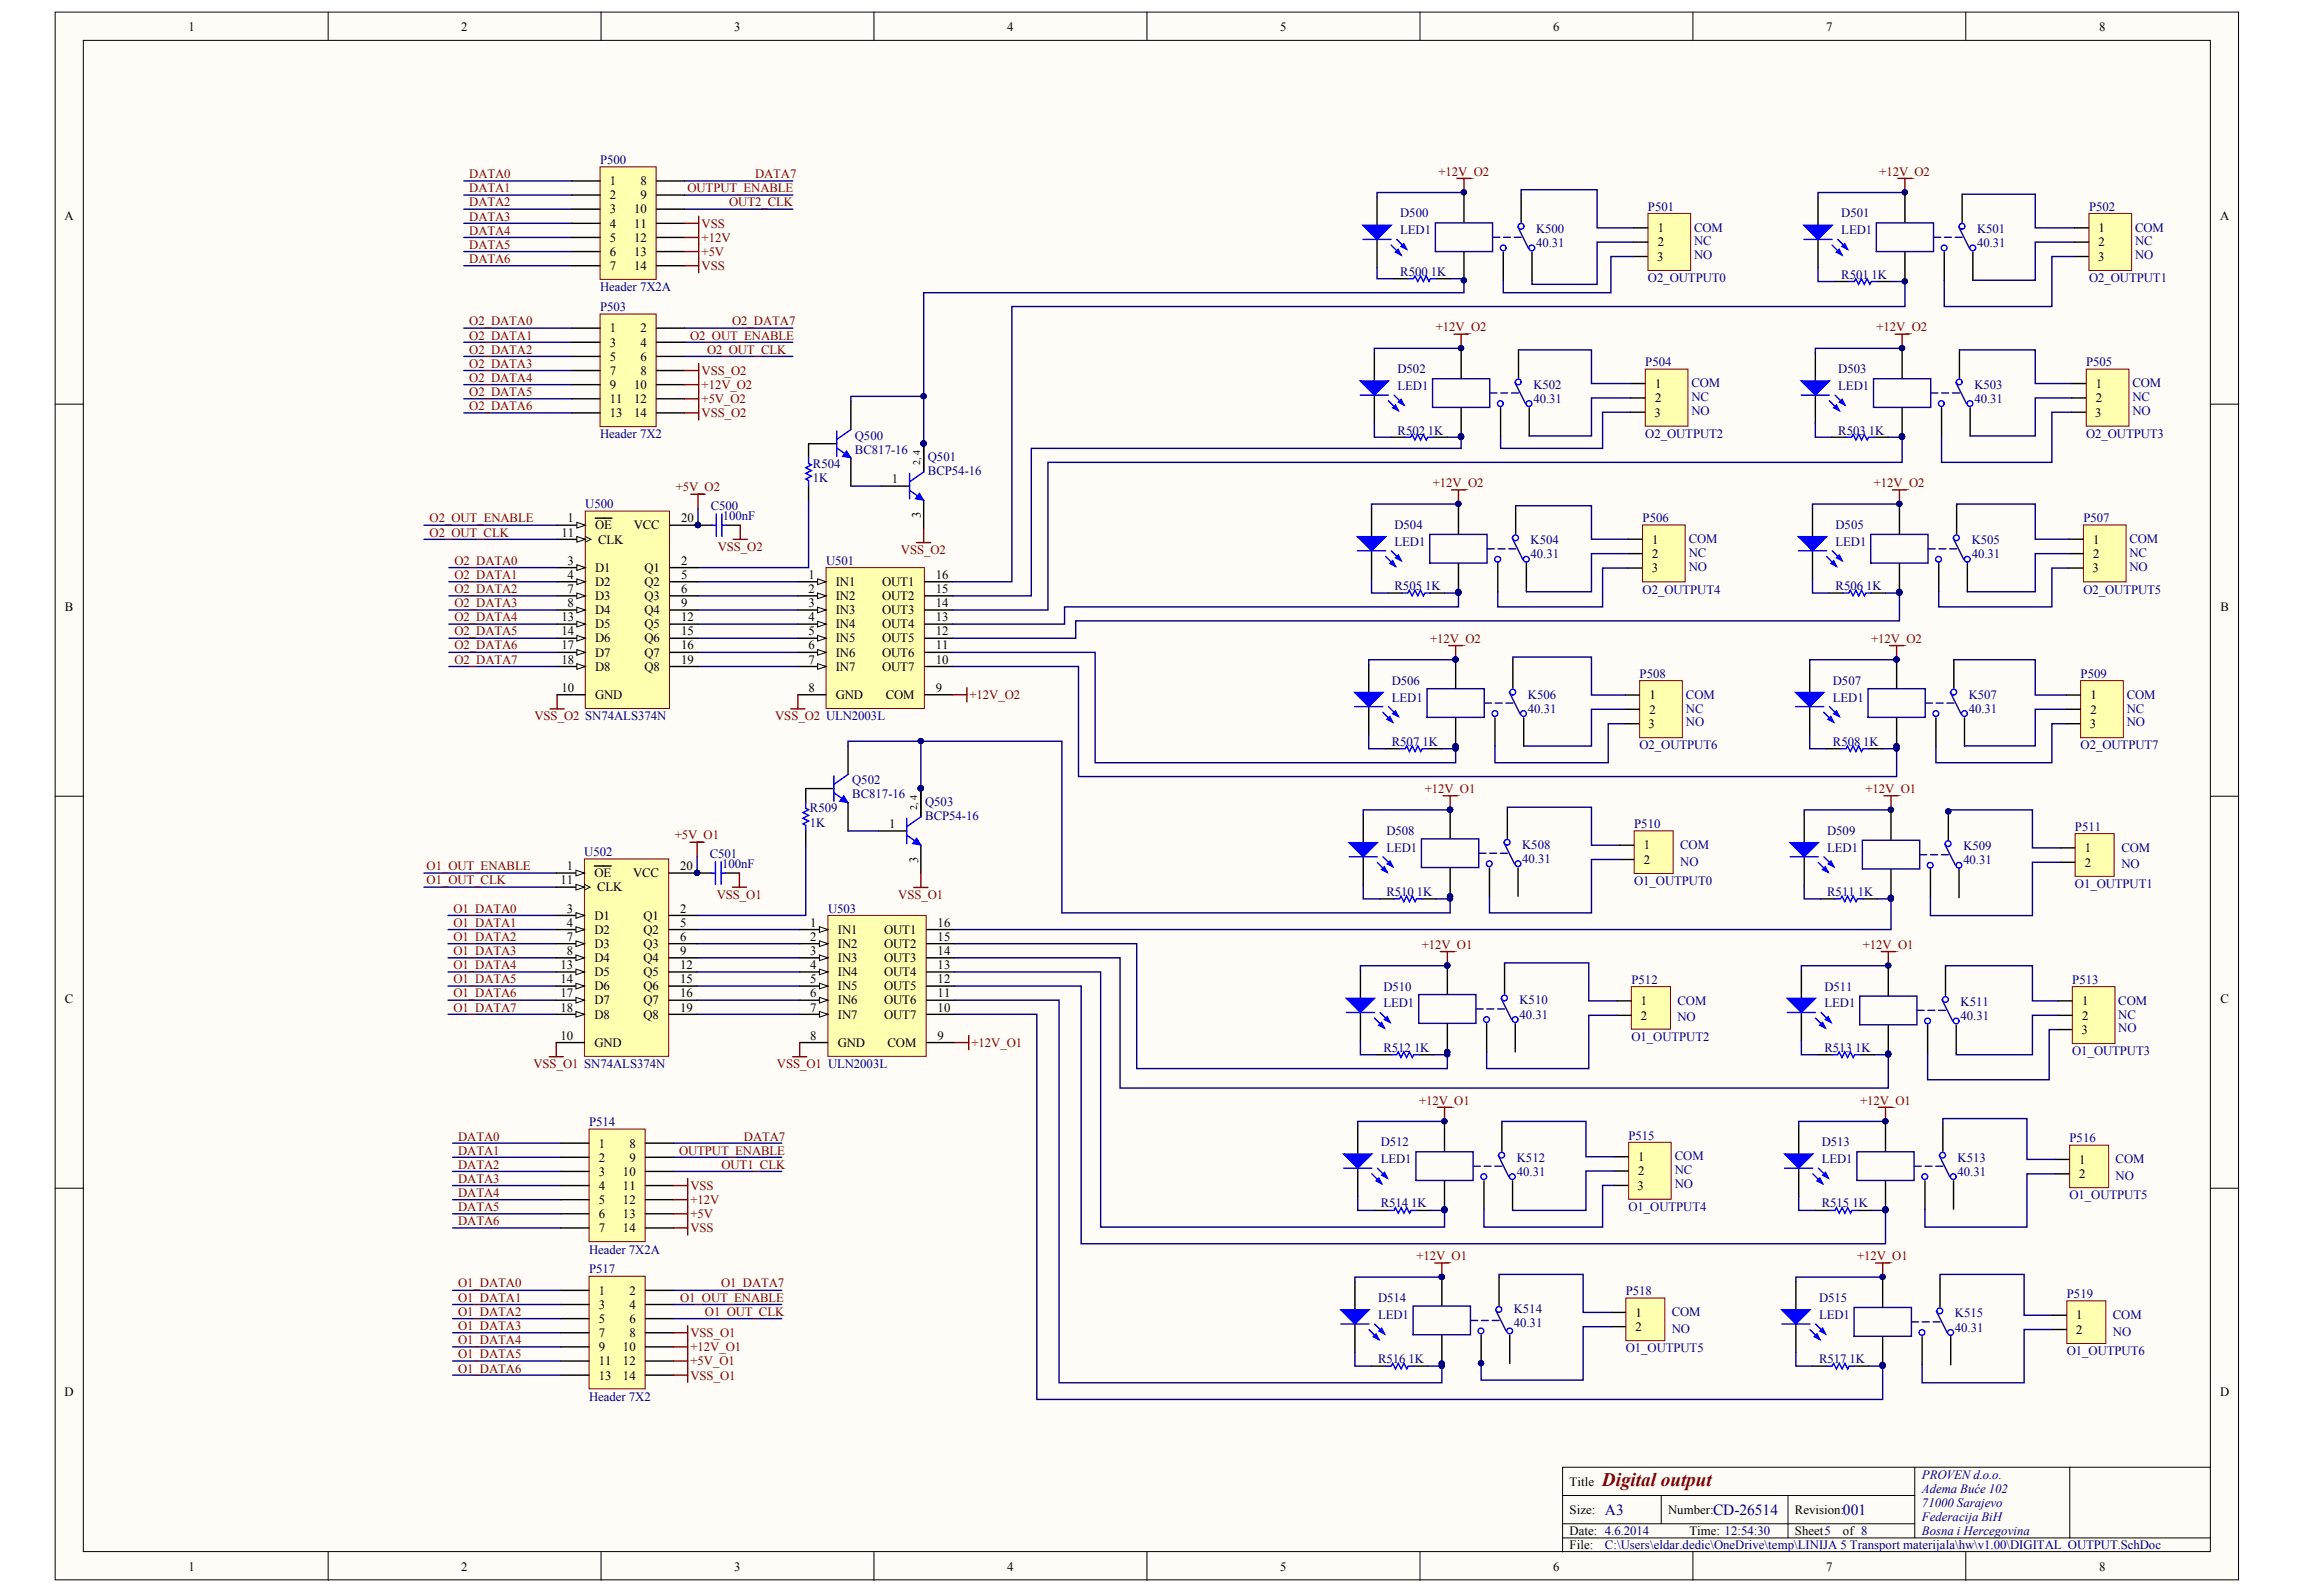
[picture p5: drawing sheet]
<svg xmlns="http://www.w3.org/2000/svg" width="289mm" height="200mm" viewBox="0 0 289 200" stroke-linecap="round" stroke-linejoin="round" font-family="sans-serif">
<defs><g id="words">
<text font-size="2.4" fill="#800000" x="201" y="186.3">Digital output</text>
<g font-size="1.9" fill="#000080">
<text x="201.4" y="190">A3</text>
<text x="214.9" y="190">CD-26514</text>
<text x="231.2" y="190">001</text>
</g>
<g font-size="1.6">
<text x="23.7" y="3.8">1</text>
<text x="57.9" y="3.8">2</text>
<text x="92.1" y="3.8">3</text>
<text x="126.4" y="3.8">4</text>
<text x="160.6" y="3.8">5</text>
<text x="194.9" y="3.8">6</text>
<text x="229.1" y="3.8">7</text>
<text x="263.4" y="3.8">8</text>
<text x="76.5" y="23.2">1</text>
<text x="80.3" y="23.2">8</text>
<text x="8.1" y="27.5">A</text>
<text x="76.5" y="25">2</text>
<text x="76.5" y="26.8">3</text>
<text x="76.5" y="28.5">4</text>
<text x="79.5" y="26.8">10</text>
<text x="79.5" y="28.5">11</text>
<text x="80.3" y="25">9</text>
<text x="208" y="29.1">1</text>
<text x="263.3" y="29.1">1</text>
<text x="278.5" y="27.5">A</text>
<text x="76.5" y="30.3">5</text>
<text x="76.5" y="32.1">6</text>
<text x="76.5" y="33.9">7</text>
<text x="79.5" y="30.3">12</text>
<text x="79.5" y="32.1">13</text>
<text x="79.5" y="33.9">14</text>
<text x="207.9" y="32.7">3</text>
<text x="208" y="30.9">2</text>
<text x="263.2" y="32.7">3</text>
<text x="263.3" y="30.9">2</text>
<text x="76.5" y="41.7">1</text>
<text x="80.3" y="41.7">2</text>
<text x="76.5" y="43.5">3</text>
<text x="76.5" y="45.2">5</text>
<text x="76.5" y="47">7</text>
<text x="80.3" y="43.5">4</text>
<text x="80.3" y="45.2">6</text>
<text x="80.3" y="47">8</text>
<text x="76.5" y="48.8">9</text>
<text x="76.5" y="50.5">11</text>
<text x="76.5" y="52.3">13</text>
<text x="79.5" y="48.8">10</text>
<text x="79.5" y="50.5">12</text>
<text x="79.5" y="52.3">14</text>
<text x="207.6" y="52.2">3</text>
<text x="207.6" y="48.6">1</text>
<text x="207.6" y="50.4">2</text>
<text x="262.8" y="52.2">3</text>
<text x="262.9" y="48.6">1</text>
<text x="262.9" y="50.4">2</text>
<text x="71.2" y="65.5">1</text>
<text x="85.4" y="65.5">20</text>
<text x="111.9" y="60.6">1</text>
<text x="115.5" y="65" transform="rotate(-90 115.5 65)">3</text>
<text x="70.4" y="67.3">11</text>
<text x="71.2" y="70.8">3</text>
<text x="74.7" y="66.4">OE</text>
<text x="74.7" y="71.7">D1</text>
<text x="75" y="68.2">CLK</text>
<text x="79.5" y="66.4">VCC</text>
<text x="80.9" y="71.7">Q1</text>
<text x="85.4" y="70.8">2</text>
<text x="207.2" y="71.8">3</text>
<text x="207.3" y="68.2">1</text>
<text x="207.3" y="70">2</text>
<text x="262.5" y="71.8">3</text>
<text x="262.6" y="68.2">1</text>
<text x="262.6" y="70">2</text>
<text x="8.1" y="76.7">B</text>
<text x="70.4" y="77.9">13</text>
<text x="71.2" y="72.6">4</text>
<text x="71.2" y="74.4">7</text>
<text x="71.2" y="76.1">8</text>
<text x="74.7" y="73.5">D2</text>
<text x="74.7" y="75.2">D3</text>
<text x="74.7" y="77">D4</text>
<text x="80.9" y="73.5">Q2</text>
<text x="80.9" y="75.2">Q3</text>
<text x="80.9" y="77">Q4</text>
<text x="85.4" y="72.6">5</text>
<text x="85.4" y="74.4">6</text>
<text x="85.4" y="76.1">9</text>
<text x="85.4" y="77.9">12</text>
<text x="101.4" y="72.6">1</text>
<text x="101.4" y="74.4">2</text>
<text x="101.4" y="76.1">3</text>
<text x="101.4" y="77.9">4</text>
<text x="104.9" y="73.5">IN1</text>
<text x="104.9" y="75.2">IN2</text>
<text x="104.9" y="77">IN3</text>
<text x="110.7" y="73.5">OUT1</text>
<text x="110.7" y="77">OUT3</text>
<text x="110.7" y="75.2">OUT2</text>
<text x="117.4" y="72.6">16</text>
<text x="117.4" y="76.1">14</text>
<text x="117.4" y="77.9">13</text>
<text x="117.4" y="74.4">15</text>
<text x="278.6" y="76.7">B</text>
<text x="70.4" y="79.7">14</text>
<text x="70.4" y="81.4">17</text>
<text x="70.4" y="83.2">18</text>
<text x="74.7" y="78.8">D5</text>
<text x="74.7" y="80.6">D6</text>
<text x="74.7" y="82.3">D7</text>
<text x="80.9" y="78.8">Q5</text>
<text x="80.9" y="80.6">Q6</text>
<text x="80.9" y="82.3">Q7</text>
<text x="85.4" y="79.7">15</text>
<text x="85.4" y="81.4">16</text>
<text x="85.4" y="83.2">19</text>
<text x="101.4" y="79.7">5</text>
<text x="101.4" y="81.4">6</text>
<text x="101.4" y="83.2">7</text>
<text x="104.9" y="78.8">IN4</text>
<text x="104.9" y="80.6">IN5</text>
<text x="104.9" y="82.3">IN6</text>
<text x="110.7" y="78.8">OUT4</text>
<text x="110.7" y="80.6">OUT5</text>
<text x="110.7" y="82.3">OUT6</text>
<text x="117.4" y="79.7">12</text>
<text x="117.4" y="81.4">11</text>
<text x="117.4" y="83.2">10</text>
<text x="70.4" y="86.8">10</text>
<text x="74.7" y="84.1">D8</text>
<text x="74.7" y="87.6">GND</text>
<text x="80.9" y="84.1">Q8</text>
<text x="101.4" y="86.8">8</text>
<text x="104.9" y="84.1">IN7</text>
<text x="104.9" y="87.6">GND</text>
<text x="110.7" y="84.1">OUT7</text>
<text x="111.1" y="87.6">COM</text>
<text x="117.4" y="86.8">9</text>
<text x="206.9" y="87.7">1</text>
<text x="206.9" y="89.5">2</text>
<text x="262.3" y="87.7">1</text>
<text x="262.3" y="89.5">2</text>
<text x="206.8" y="91.3">3</text>
<text x="262.2" y="91.3">3</text>
<text x="111.6" y="103.9">1</text>
<text x="206.2" y="106.5">1</text>
<text x="261.5" y="106.9">1</text>
<text x="70.3" y="110.9">11</text>
<text x="71.1" y="109.1">1</text>
<text x="74.6" y="110">OE</text>
<text x="74.9" y="111.8">CLK</text>
<text x="79.4" y="110">VCC</text>
<text x="85.3" y="109.1">20</text>
<text x="115.2" y="108.2" transform="rotate(-90 115.2 108.2)">3</text>
<text x="206.2" y="108.3">2</text>
<text x="261.5" y="108.7">2</text>
<text x="71.1" y="114.5">3</text>
<text x="71.1" y="116.2">4</text>
<text x="71.1" y="118">7</text>
<text x="71.1" y="119.8">8</text>
<text x="74.6" y="115.3">D1</text>
<text x="74.6" y="117.1">D2</text>
<text x="74.6" y="118.9">D3</text>
<text x="80.7" y="115.3">Q1</text>
<text x="80.7" y="117.1">Q2</text>
<text x="80.7" y="118.9">Q3</text>
<text x="85.3" y="114.5">2</text>
<text x="85.3" y="116.2">5</text>
<text x="85.3" y="118">6</text>
<text x="85.3" y="119.8">9</text>
<text x="101.6" y="116.2">1</text>
<text x="101.6" y="118">2</text>
<text x="101.6" y="119.8">3</text>
<text x="105.1" y="117.1">IN1</text>
<text x="105.1" y="118.9">IN2</text>
<text x="110.9" y="117.1">OUT1</text>
<text x="110.9" y="118.9">OUT2</text>
<text x="117.6" y="116.2">16</text>
<text x="117.6" y="119.8">14</text>
<text x="117.6" y="118">15</text>
<text x="8.1" y="125.8">C</text>
<text x="70.3" y="121.5">13</text>
<text x="70.3" y="123.3">14</text>
<text x="70.3" y="125.1">17</text>
<text x="74.6" y="120.7">D4</text>
<text x="74.6" y="122.4">D5</text>
<text x="74.6" y="124.2">D6</text>
<text x="74.6" y="126">D7</text>
<text x="80.7" y="120.7">Q4</text>
<text x="80.7" y="122.4">Q5</text>
<text x="80.7" y="124.2">Q6</text>
<text x="80.7" y="126">Q7</text>
<text x="85.3" y="121.5">12</text>
<text x="85.3" y="123.3">15</text>
<text x="85.3" y="125.1">16</text>
<text x="101.6" y="121.5">4</text>
<text x="101.6" y="123.3">5</text>
<text x="101.6" y="125.1">6</text>
<text x="105.1" y="120.7">IN3</text>
<text x="105.1" y="122.4">IN4</text>
<text x="105.1" y="124.2">IN5</text>
<text x="105.1" y="126">IN6</text>
<text x="110.9" y="120.7">OUT3</text>
<text x="110.9" y="122.4">OUT4</text>
<text x="110.9" y="124.2">OUT5</text>
<text x="110.9" y="126">OUT6</text>
<text x="117.6" y="121.5">13</text>
<text x="117.6" y="123.3">12</text>
<text x="117.6" y="125.1">11</text>
<text x="278.6" y="125.8">C</text>
<text x="70.3" y="126.8">18</text>
<text x="70.3" y="130.4">10</text>
<text x="74.6" y="127.7">D8</text>
<text x="74.6" y="131.3">GND</text>
<text x="80.7" y="127.7">Q8</text>
<text x="85.3" y="126.8">19</text>
<text x="101.6" y="126.8">7</text>
<text x="101.6" y="130.4">8</text>
<text x="105.1" y="127.7">IN7</text>
<text x="105.1" y="131.3">GND</text>
<text x="110.9" y="127.7">OUT7</text>
<text x="111.3" y="131.3">COM</text>
<text x="117.6" y="126.8">10</text>
<text x="117.6" y="130.4">9</text>
<text x="205.9" y="126">1</text>
<text x="205.9" y="127.9">2</text>
<text x="261.1" y="129.7">3</text>
<text x="261.2" y="126">1</text>
<text x="261.2" y="127.9">2</text>
<text x="75.1" y="143.9">1</text>
<text x="79" y="143.9">8</text>
<text x="75.1" y="145.7">2</text>
<text x="75.1" y="147.5">3</text>
<text x="75.1" y="149.2">4</text>
<text x="78.2" y="147.5">10</text>
<text x="78.2" y="149.2">11</text>
<text x="79" y="145.7">9</text>
<text x="205.4" y="149.2">3</text>
<text x="205.5" y="145.6">1</text>
<text x="205.5" y="147.4">2</text>
<text x="260.9" y="145.9">1</text>
<text x="260.9" y="147.8">2</text>
<text x="75.1" y="151">5</text>
<text x="75.1" y="152.8">6</text>
<text x="75.1" y="154.5">7</text>
<text x="78.2" y="151">12</text>
<text x="78.2" y="152.8">13</text>
<text x="78.2" y="154.5">14</text>
<text x="75.1" y="162.3">1</text>
<text x="75.1" y="164.1">3</text>
<text x="75.1" y="165.9">5</text>
<text x="75.1" y="167.7">7</text>
<text x="79" y="162.3">2</text>
<text x="79" y="164.1">4</text>
<text x="79" y="165.9">6</text>
<text x="79" y="167.7">8</text>
<text x="205.2" y="165.1">1</text>
<text x="205.2" y="166.9">2</text>
<text x="260.5" y="165.5">1</text>
<text x="260.5" y="167.3">2</text>
<text x="75.1" y="169.5">9</text>
<text x="75.1" y="171.2">11</text>
<text x="75.1" y="173">13</text>
<text x="78.2" y="169.5">10</text>
<text x="78.2" y="171.2">12</text>
<text x="78.2" y="173">14</text>
<text x="8.1" y="175">D</text>
<text x="278.5" y="175">D</text>
<text x="196.9" y="186.3">Title</text>
<text x="196.9" y="189.9">Size:</text>
<text x="209.3" y="189.9">Number:</text>
<text x="225.2" y="189.9">Revision:</text>
<text x="23.7" y="197">1</text>
<text x="57.9" y="197">2</text>
<text x="92.1" y="197">3</text>
<text x="126.4" y="197">4</text>
<text x="160.6" y="197">5</text>
<text x="194.9" y="197">6</text>
<text x="196.9" y="192.5">Date: 4.6.2014</text>
<text x="196.9" y="194.3">File:</text>
<text x="211.9" y="192.5">Time: 12:54:30</text>
<text x="225.2" y="192.5">Sheet5</text>
<text x="229.1" y="197">7</text>
<text x="231.2" y="192.5">of 8</text>
<text x="263.4" y="197">8</text>
</g>
<g font-size="1.6" fill="#800000">
<text x="58.9" y="22.3">DATA0</text>
<text x="94.7" y="22.3">DATA7</text>
<text x="180.5" y="22">+12V_O2</text>
<text x="235.8" y="22">+12V_O2</text>
<text x="58.9" y="24.1">DATA1</text>
<text x="58.9" y="25.9">DATA2</text>
<text x="58.9" y="27.7">DATA3</text>
<text x="58.9" y="29.4">DATA4</text>
<text x="86.3" y="24.1">OUTPUT_ENABLE</text>
<text x="88" y="28.5">VSS</text>
<text x="91.5" y="25.9">OUT2_CLK</text>
<text x="58.9" y="31.2">DATA5</text>
<text x="58.9" y="33">DATA6</text>
<text x="88" y="30.3">+12V</text>
<text x="88" y="32.1">+5V</text>
<text x="88" y="33.9">VSS</text>
<text x="58.9" y="40.8">O2_DATA0</text>
<text x="91.9" y="40.8">O2_DATA7</text>
<text x="180.1" y="41.6">+12V_O2</text>
<text x="235.4" y="41.6">+12V_O2</text>
<text x="58.9" y="42.6">O2_DATA1</text>
<text x="58.9" y="44.3">O2_DATA2</text>
<text x="58.9" y="46.1">O2_DATA3</text>
<text x="58.9" y="47.9">O2_DATA4</text>
<text x="86.6" y="42.6">O2_OUT_ENABLE</text>
<text x="88" y="47">VSS_O2</text>
<text x="88.7" y="44.3">O2_OUT_CLK</text>
<text x="58.9" y="49.7">O2_DATA5</text>
<text x="58.9" y="51.4">O2_DATA6</text>
<text x="88" y="48.8">+12V_O2</text>
<text x="88" y="50.5">+5V_O2</text>
<text x="88" y="52.3">VSS_O2</text>
<text x="53.9" y="65.5">O2_OUT_ENABLE</text>
<text x="84.8" y="61.6">+5V_O2</text>
<text x="179.8" y="61.1">+12V_O2</text>
<text x="235.1" y="61.1">+12V_O2</text>
<text x="53.9" y="67.3">O2_OUT_CLK</text>
<text x="57" y="70.8">O2_DATA0</text>
<text x="90" y="69.1">VSS_O2</text>
<text x="113" y="69.5">VSS_O2</text>
<text x="57" y="74.4">O2_DATA2</text>
<text x="57" y="76.1">O2_DATA3</text>
<text x="57" y="77.9">O2_DATA4</text>
<text x="57" y="72.6">O2_DATA1</text>
<text x="57" y="79.7">O2_DATA5</text>
<text x="57" y="81.4">O2_DATA6</text>
<text x="57" y="83.2">O2_DATA7</text>
<text x="179.4" y="80.6">+12V_O2</text>
<text x="234.8" y="80.6">+12V_O2</text>
<text x="121.6" y="87.6">+12V_O2</text>
<text x="67.1" y="90.3">VSS_O2 SN74ALS374N</text>
<text x="97.3" y="90.3">VSS_O2 ULN2003L</text>
<text x="178.7" y="99.4">+12V_O1</text>
<text x="234" y="99.4">+12V_O1</text>
<text x="84.6" y="105.3">+5V_O1</text>
<text x="53.5" y="110.9">O1_OUT_CLK</text>
<text x="53.5" y="109.1">O1_OUT_ENABLE</text>
<text x="89.9" y="112.7">VSS_O1</text>
<text x="112.7" y="112.7">VSS_O1</text>
<text x="56.9" y="114.5">O1_DATA0</text>
<text x="56.9" y="116.2">O1_DATA1</text>
<text x="56.9" y="118">O1_DATA2</text>
<text x="56.9" y="119.8">O1_DATA3</text>
<text x="178.4" y="119">+12V_O1</text>
<text x="233.7" y="119">+12V_O1</text>
<text x="56.9" y="121.5">O1_DATA4</text>
<text x="56.9" y="123.3">O1_DATA5</text>
<text x="56.9" y="125.1">O1_DATA6</text>
<text x="56.9" y="126.8">O1_DATA7</text>
<text x="121.9" y="131.3">+12V_O1</text>
<text x="66.9" y="133.9">VSS_O1 SN74ALS374N</text>
<text x="97.5" y="133.9">VSS_O1 ULN2003L</text>
<text x="57.5" y="143">DATA0</text>
<text x="93.3" y="143">DATA7</text>
<text x="178" y="138.5">+12V_O1</text>
<text x="233.4" y="138.5">+12V_O1</text>
<text x="57.5" y="144.8">DATA1</text>
<text x="57.5" y="146.6">DATA2</text>
<text x="57.5" y="148.3">DATA3</text>
<text x="85.2" y="144.8">OUTPUT_ENABLE</text>
<text x="86.6" y="149.2">VSS</text>
<text x="90.5" y="146.6">OUT1_CLK</text>
<text x="57.5" y="150.1">DATA4</text>
<text x="57.5" y="151.9">DATA5</text>
<text x="57.5" y="153.7">DATA6</text>
<text x="86.6" y="151">+12V</text>
<text x="86.6" y="152.8">+5V</text>
<text x="86.6" y="154.5">VSS</text>
<text x="57.5" y="161.5">O1_DATA0</text>
<text x="90.5" y="161.5">O1_DATA7</text>
<text x="177.7" y="158">+12V_O1</text>
<text x="233" y="158">+12V_O1</text>
<text x="57.5" y="163.2">O1_DATA1</text>
<text x="57.5" y="165">O1_DATA2</text>
<text x="57.5" y="166.8">O1_DATA3</text>
<text x="85.3" y="163.2">O1_OUT_ENABLE</text>
<text x="86.6" y="167.7">VSS_O1</text>
<text x="88.4" y="165">O1_OUT_CLK</text>
<text x="57.5" y="168.6">O1_DATA4</text>
<text x="57.5" y="170.4">O1_DATA5</text>
<text x="57.5" y="172.1">O1_DATA6</text>
<text x="86.6" y="169.5">+12V_O1</text>
<text x="86.6" y="171.2">+5V_O1</text>
<text x="86.6" y="173">VSS_O1</text>
</g>
<g font-size="1.6" fill="#000080">
<text x="75.3" y="20.6">P500</text>
<text x="175.7" y="27.3">D500</text>
<text x="175.7" y="29.4">LED1</text>
<text x="192.7" y="29.2">K500</text>
<text x="206.8" y="26.4">P501</text>
<text x="212.5" y="29">COM</text>
<text x="231" y="27.3">D501</text>
<text x="231" y="29.4">LED1</text>
<text x="248" y="29.2">K501</text>
<text x="262.1" y="26.4">P502</text>
<text x="267.9" y="29">COM</text>
<text x="175.7" y="34.6">R500</text>
<text x="179.5" y="34.6">1K</text>
<text x="192.7" y="31">40.31</text>
<text x="206.8" y="35.4">O2_OUTPUT0</text>
<text x="212.5" y="30.8">NC</text>
<text x="212.5" y="32.5">NO</text>
<text x="231" y="34.9">R501</text>
<text x="234.8" y="34.9">1K</text>
<text x="248" y="31">40.31</text>
<text x="262.1" y="35.4">O2_OUTPUT1</text>
<text x="267.9" y="30.8">NC</text>
<text x="267.9" y="32.5">NO</text>
<text x="75.3" y="39">P503</text>
<text x="75.3" y="36.5">Header 7X2A</text>
<text x="175.3" y="46.8">D502</text>
<text x="206.4" y="46">P504</text>
<text x="230.6" y="46.8">D503</text>
<text x="261.7" y="46">P505</text>
<text x="175.3" y="48.9">LED1</text>
<text x="192.4" y="48.7">K502</text>
<text x="192.4" y="50.5">40.31</text>
<text x="212.2" y="48.6">COM</text>
<text x="212.2" y="50.3">NC</text>
<text x="212.2" y="52.1">NO</text>
<text x="230.6" y="48.9">LED1</text>
<text x="247.7" y="48.7">K503</text>
<text x="247.7" y="50.5">40.31</text>
<text x="267.5" y="48.6">COM</text>
<text x="267.5" y="50.3">NC</text>
<text x="267.5" y="52.1">NO</text>
<text x="75.3" y="55">Header 7X2</text>
<text x="102" y="58.7">R504</text>
<text x="107.3" y="55.1">Q500</text>
<text x="107.3" y="56.9">BC817-16</text>
<text x="116.4" y="57.8">Q501</text>
<text x="116.4" y="59.6">BCP54-16</text>
<text x="175.3" y="54.5">R502</text>
<text x="179.1" y="54.5">1K</text>
<text x="206.4" y="54.9">O2_OUTPUT2</text>
<text x="230.6" y="54.5">R503</text>
<text x="234.5" y="54.5">1K</text>
<text x="261.7" y="54.9">O2_OUTPUT3</text>
<text x="73.4" y="63.7">U500</text>
<text x="89.2" y="63.9">C500</text>
<text x="90.7" y="65.2">100nF</text>
<text x="102" y="60.5">1K</text>
<text x="206.1" y="65.5">P506</text>
<text x="261.4" y="65.5">P507</text>
<text x="103.6" y="70.8">U501</text>
<text x="174.9" y="66.4">D504</text>
<text x="174.9" y="68.5">LED1</text>
<text x="192" y="68.3">K504</text>
<text x="192" y="70">40.31</text>
<text x="211.9" y="68.1">COM</text>
<text x="211.9" y="69.9">NC</text>
<text x="211.9" y="71.6">NO</text>
<text x="230.3" y="66.4">D505</text>
<text x="230.3" y="68.5">LED1</text>
<text x="247.4" y="68.3">K505</text>
<text x="247.4" y="70">40.31</text>
<text x="267.1" y="68.1">COM</text>
<text x="267.1" y="69.9">NC</text>
<text x="267.1" y="71.6">NO</text>
<text x="174.9" y="74">R505</text>
<text x="178.8" y="74">1K</text>
<text x="206.1" y="74.4">O2_OUTPUT4</text>
<text x="230.3" y="74">R506</text>
<text x="234.1" y="74">1K</text>
<text x="261.4" y="74.4">O2_OUTPUT5</text>
<text x="174.6" y="85.9">D506</text>
<text x="174.6" y="88">LED1</text>
<text x="191.7" y="87.6">K506</text>
<text x="191.7" y="89.4">40.31</text>
<text x="205.7" y="85">P508</text>
<text x="211.5" y="87.6">COM</text>
<text x="211.5" y="89.4">NC</text>
<text x="229.9" y="85.9">D507</text>
<text x="229.9" y="88">LED1</text>
<text x="247" y="87.6">K507</text>
<text x="247" y="89.4">40.31</text>
<text x="261" y="85">P509</text>
<text x="266.8" y="87.6">COM</text>
<text x="266.8" y="89.4">NC</text>
<text x="174.6" y="93.5">R507</text>
<text x="178.4" y="93.5">1K</text>
<text x="205.7" y="94">O2_OUTPUT6</text>
<text x="211.5" y="91.1">NO</text>
<text x="229.9" y="93.5">R508</text>
<text x="233.7" y="93.5">1K</text>
<text x="261" y="94">O2_OUTPUT7</text>
<text x="266.8" y="91.1">NO</text>
<text x="101.6" y="101.9">R509</text>
<text x="106.9" y="98.4">Q502</text>
<text x="106.9" y="100.1">BC817-16</text>
<text x="116.1" y="101">Q503</text>
<text x="73.3" y="107.4">U502</text>
<text x="89" y="107.5">C501</text>
<text x="101.6" y="103.7">1K</text>
<text x="116.1" y="102.8">BCP54-16</text>
<text x="173.9" y="104.7">D508</text>
<text x="173.9" y="106.8">LED1</text>
<text x="191" y="106.4">K508</text>
<text x="205" y="103.8">P510</text>
<text x="210.8" y="106.4">COM</text>
<text x="229.2" y="104.7">D509</text>
<text x="229.2" y="106.8">LED1</text>
<text x="246.3" y="106.6">K509</text>
<text x="260.3" y="104.2">P511</text>
<text x="266.1" y="106.8">COM</text>
<text x="90.6" y="108.8">100nF</text>
<text x="173.9" y="112.4">R510</text>
<text x="177.7" y="112.4">1K</text>
<text x="191" y="108.2">40.31</text>
<text x="205" y="111">O1_OUTPUT0</text>
<text x="210.8" y="108.6">NO</text>
<text x="229.2" y="112.4">R511</text>
<text x="233.1" y="112.4">1K</text>
<text x="246.3" y="108.4">40.31</text>
<text x="260.3" y="111.4">O1_OUTPUT1</text>
<text x="266.1" y="108.9">NO</text>
<text x="103.9" y="114.5">U503</text>
<text x="173.6" y="124.2">D510</text>
<text x="190.6" y="126">K510</text>
<text x="204.7" y="123.4">P512</text>
<text x="228.9" y="124.2">D511</text>
<text x="260" y="123.4">P513</text>
<text x="173.6" y="131.9">R512</text>
<text x="173.6" y="126.3">LED1</text>
<text x="177.4" y="131.9">1K</text>
<text x="190.6" y="127.7">40.31</text>
<text x="204.7" y="130.6">O1_OUTPUT2</text>
<text x="210.5" y="126">COM</text>
<text x="210.5" y="128.1">NO</text>
<text x="228.9" y="131.9">R513</text>
<text x="228.9" y="126.3">LED1</text>
<text x="232.7" y="131.9">1K</text>
<text x="246" y="126.2">K511</text>
<text x="246" y="127.9">40.31</text>
<text x="265.8" y="126">COM</text>
<text x="265.8" y="127.7">NC</text>
<text x="265.8" y="129.5">NO</text>
<text x="260" y="132.3">O1_OUTPUT3</text>
<text x="73.9" y="141.3">P514</text>
<text x="173.2" y="143.8">D512</text>
<text x="204.3" y="142.9">P515</text>
<text x="228.6" y="143.8">D513</text>
<text x="259.6" y="143.2">P516</text>
<text x="173.2" y="145.9">LED1</text>
<text x="190.3" y="145.7">K512</text>
<text x="190.3" y="147.5">40.31</text>
<text x="210.1" y="145.5">COM</text>
<text x="210.1" y="147.3">NC</text>
<text x="210.1" y="149">NO</text>
<text x="228.6" y="145.9">LED1</text>
<text x="245.6" y="145.7">K513</text>
<text x="245.6" y="147.5">40.31</text>
<text x="265.4" y="145.9">COM</text>
<text x="265.4" y="148">NO</text>
<text x="173.2" y="151.4">R514</text>
<text x="177.1" y="151.4">1K</text>
<text x="204.3" y="151.9">O1_OUTPUT4</text>
<text x="228.6" y="151.4">R515</text>
<text x="232.4" y="151.4">1K</text>
<text x="259.6" y="150.4">O1_OUTPUT5</text>
<text x="73.9" y="159.7">P517</text>
<text x="73.9" y="157.2">Header 7X2A</text>
<text x="172.9" y="163.3">D514</text>
<text x="172.9" y="165.4">LED1</text>
<text x="189.9" y="164.7">K514</text>
<text x="189.9" y="166.5">40.31</text>
<text x="204" y="162.4">P518</text>
<text x="209.7" y="165">COM</text>
<text x="209.7" y="167.2">NO</text>
<text x="228.2" y="163.3">D515</text>
<text x="228.2" y="165.4">LED1</text>
<text x="245.3" y="165.2">K515</text>
<text x="245.3" y="167">40.31</text>
<text x="259.3" y="162.8">P519</text>
<text x="265.1" y="165.4">COM</text>
<text x="265.1" y="167.5">NO</text>
<text x="172.9" y="171">R516</text>
<text x="176.7" y="171">1K</text>
<text x="204" y="169.6">O1_OUTPUT5</text>
<text x="228.2" y="171">R517</text>
<text x="232" y="171">1K</text>
<text x="259.3" y="170">O1_OUTPUT6</text>
<text x="73.9" y="175.7">Header 7X2</text>
<text x="241.1" y="185.4">PROVENd.o.o.</text>
<text x="241.1" y="187.2">Adema Buće 102</text>
<text x="241.1" y="189">71000 Sarajevo</text>
<text x="241.1" y="190.8">Federacija BiH</text>
<text x="201.4" y="194.3">C:\Users\eldar.dedic\OneDrive\temp\LINIJA 5 Transport materijala\hw\v1.00\DIGITAL_OUTPUT.SchDoc</text>
<text x="241.1" y="192.5">Bosna i Hercegovina</text>
</g>
<g font-size="1.3">
<text x="115.4" y="58.3" transform="rotate(-90 115.4 58.3)">2, 4</text>
<text x="115.1" y="101.6" transform="rotate(-90 115.1 101.6)">2, 4</text>
</g>
</g></defs>
<g fill="#fffcf8" stroke="#000" stroke-width=".13">
<path d="M6.9 1.5h273.9v196.6h-273.9z"/>
<path d="M10.5 5.1h266.8v189.5h-266.8z"/>
</g>
<g fill="none" stroke="#000" stroke-width=".13">
<path d="M41.2 1.5v3.6M75.4 1.5v3.6M109.6 1.5v3.6M143.9 1.5v3.6M178.1 1.5v3.6M212.4 1.5v3.6M246.6 1.5v3.6M6.9 50.7h3.6M277.3 50.7h3.6M6.9 99.8h3.6M277.3 99.8h3.6M6.9 149h3.6"/>
<path d="M277.3 149h3.6M41.2 194.6v3.6M75.4 194.6v3.6M109.6 194.6v3.6M143.9 194.6v3.6M178.1 194.6v3.6M196 187.5h44.2M196 192.9h81.3M196 191.1h44.2M208.4 187.5v3.6M212.4 194.6v3.6M224.3 187.5v5.4"/>
<path d="M240.2 184v8.9M246.6 194.6v3.6M259.7 184h-63.7v10.6M277.3 184h-17.6v8.9"/>
</g>
<path d="M103.6 71.2h12.4v17.6h-12.4z" fill="#ffffb0" stroke="#800000" stroke-width=".13"/>
<path d="M100.1 73h3.5" fill="none" stroke="#000" stroke-width=".18"/>
<path d="M102.6 72.6l1 .4-1 .3z" fill="#fffcf8" stroke="#000" stroke-width=".13"/>
<path d="M100.1 74.7h3.5" fill="none" stroke="#000" stroke-width=".18"/>
<path d="M102.6 74.4l1 .3-1 .4z" fill="#fffcf8" stroke="#000" stroke-width=".13"/>
<path d="M100.1 76.5h3.5" fill="none" stroke="#000" stroke-width=".18"/>
<path d="M102.6 76.1l1 .4-1 .4z" fill="#fffcf8" stroke="#000" stroke-width=".13"/>
<path d="M100.1 78.3h3.5" fill="none" stroke="#000" stroke-width=".18"/>
<path d="M102.6 77.9l1 .4-1 .3z" fill="#fffcf8" stroke="#000" stroke-width=".13"/>
<path d="M100.1 80h3.5" fill="none" stroke="#000" stroke-width=".18"/>
<path d="M102.6 79.7l1 .3-1 .4z" fill="#fffcf8" stroke="#000" stroke-width=".13"/>
<path d="M100.1 81.8h3.5" fill="none" stroke="#000" stroke-width=".18"/>
<path d="M102.6 81.5l1 .3-1 .4z" fill="#fffcf8" stroke="#000" stroke-width=".13"/>
<path d="M100.1 83.6h3.5" fill="none" stroke="#000" stroke-width=".18"/>
<path d="M102.6 83.2l1 .4-1 .3z" fill="#fffcf8" stroke="#000" stroke-width=".13"/>
<path d="M116 73h3.5M116 76.5h3.5M116 78.3h3.5M116 74.7h3.5M100.1 87.1h3.5M116 80h3.5M116 81.8h3.5M116 83.6h3.5M116 87.1h3.5" fill="none" stroke="#000" stroke-width=".18"/>
<path d="M103.9 114.8h12.3v17.7h-12.3z" fill="#ffffb0" stroke="#800000" stroke-width=".13"/>
<path d="M100.3 116.6h3.6" fill="none" stroke="#000" stroke-width=".18"/>
<path d="M102.8 116.2l1.1 .4-1.1 .3z" fill="#fffcf8" stroke="#000" stroke-width=".13"/>
<path d="M100.3 118.3h3.6" fill="none" stroke="#000" stroke-width=".18"/>
<path d="M102.8 118l1.1 .3-1.1 .4z" fill="#fffcf8" stroke="#000" stroke-width=".13"/>
<path d="M100.3 120.1h3.6" fill="none" stroke="#000" stroke-width=".18"/>
<path d="M102.8 119.8l1.1 .3-1.1 .4z" fill="#fffcf8" stroke="#000" stroke-width=".13"/>
<path d="M100.3 121.9h3.6" fill="none" stroke="#000" stroke-width=".18"/>
<path d="M102.8 121.5l1.1 .4-1.1 .3z" fill="#fffcf8" stroke="#000" stroke-width=".13"/>
<path d="M100.3 123.7h3.6" fill="none" stroke="#000" stroke-width=".18"/>
<path d="M102.8 123.3l1.1 .4-1.1 .3z" fill="#fffcf8" stroke="#000" stroke-width=".13"/>
<path d="M100.3 125.4h3.6" fill="none" stroke="#000" stroke-width=".18"/>
<path d="M102.8 125.1l1.1 .3-1.1 .4z" fill="#fffcf8" stroke="#000" stroke-width=".13"/>
<path d="M100.3 127.2h3.6" fill="none" stroke="#000" stroke-width=".18"/>
<path d="M102.8 126.8l1.1 .4-1.1 .4z" fill="#fffcf8" stroke="#000" stroke-width=".13"/>
<g fill="none" stroke="#000" stroke-width=".18">
<path d="M228.1 24.7v3.6M228.1 30v3.6M230.2 35.3h1.7M235.5 35.3h1.7M116.2 116.6h3.6M116.2 118.3h3.6M100.3 130.7h3.6M116.2 120.1h3.6M116.2 121.9h3.6M116.2 123.7h3.6M116.2 125.4h3.6M116.2 127.2h3.6"/>
<path d="M116.2 130.7h3.6"/>
</g>
<path d="M226.3 30h3.5M229.8 30.7l1.3 1.3M230.6 30l1.2 1.3M231.9 35.3h.7l.2-.3 .4 .7 .3-.7 .4 .7 .3-.7 .4 .7 .2-.4h.7" fill="none" stroke="#00f" stroke-width=".18"/>
<g fill="#00f" stroke="#00f" stroke-width=".18">
<path d="M226.3 28.3h3.5l-1.7 1.7z"/>
<path d="M230.7 31.3l.4 .7-.7-.4z"/>
<path d="M231.4 30.6l.4 .7-.7-.4z"/>
</g>
<path d="M228.1 33.6v1.7h2.1M239 24.3v-.2h-10.9v.6" fill="none" stroke="#000080" stroke-width=".18"/>
<circle cx="239" cy="24.1" r=".33" fill="#000080" stroke="#000080" stroke-width=".13"/>
<path d="M238.1 22.4h1.8M239 22.4v1.7" fill="none" stroke="#800000" stroke-width=".18"/>
<path d="M262.1 26.8h5.3v7.1h-5.3z" fill="#ffffb0" stroke="#800000" stroke-width=".13"/>
<path d="M260.2 32.2h1.8M260.3 28.6h1.8M260.3 30.4h1.8M227.7 44.2v3.6M227.7 49.5v3.6M229.8 54.8h1.8M235.1 54.8h1.8" fill="none" stroke="#000" stroke-width=".18"/>
<path d="M226 49.5h3.5M229.5 50.3l1.2 1.2M230.2 49.5l1.3 1.3M231.6 54.8h.7l.2-.3 .3 .7 .4-.7 .3 .7 .4-.7 .3 .7 .2-.4h.7" fill="none" stroke="#00f" stroke-width=".18"/>
<g fill="#00f" stroke="#00f" stroke-width=".18">
<path d="M226 47.8h3.5l-1.8 1.7z"/>
<path d="M230.4 50.8l.3 .7-.7-.4z"/>
<path d="M231.1 50.1l.4 .7-.8-.4z"/>
</g>
<path d="M227.7 53.1v1.7h2.1M238.6 54.5v.3h-1.7M238.6 43.9v-.2h-10.9v.5" fill="none" stroke="#000080" stroke-width=".18"/>
<g fill="#000080" stroke="#000080" stroke-width=".13">
<circle cx="238.6" cy="54.8" r=".33"/>
<circle cx="238.6" cy="43.7" r=".33"/>
</g>
<path d="M237.7 41.9h1.8M238.6 41.9v1.8" fill="none" stroke="#800000" stroke-width=".18"/>
<path d="M261.7 46.3h5.4v7.1h-5.4z" fill="#ffffb0" stroke="#800000" stroke-width=".13"/>
<path d="M259.9 51.7h1.7M259.9 48.1h1.8M259.9 49.9h1.8M227.4 63.8v3.5M227.4 69.1v3.5M229.5 74.4h1.7M234.8 74.4h1.7" fill="none" stroke="#000" stroke-width=".18"/>
<path d="M225.6 69.1h3.6M229.2 69.8l1.2 1.2M229.9 69.1l1.2 1.2M231.2 74.4h.8l.1-.4 .4 .7 .3-.7 .4 .7 .3-.7 .4 .7 .2-.3h.7" fill="none" stroke="#00f" stroke-width=".18"/>
<g fill="#00f" stroke="#00f" stroke-width=".18">
<path d="M225.6 67.3h3.6l-1.8 1.8z"/>
<path d="M230 70.3l.4 .7-.7-.3z"/>
<path d="M230.7 69.6l.4 .7-.7-.3z"/>
</g>
<path d="M227.4 72.6v1.8h2.1M238.3 74v.4h-1.8M238.3 63.4v-.2h-10.9v.6" fill="none" stroke="#000080" stroke-width=".18"/>
<g fill="#000080" stroke="#000080" stroke-width=".13">
<circle cx="238.3" cy="74.3" r=".33"/>
<circle cx="238.3" cy="63.2" r=".33"/>
</g>
<path d="M237.4 61.4h1.8M238.3 61.4v1.8" fill="none" stroke="#800000" stroke-width=".18"/>
<path d="M261.4 65.8h5.3v7.2h-5.3z" fill="#ffffb0" stroke="#800000" stroke-width=".13"/>
<path d="M259.5 71.2h1.8M259.6 67.6h1.7M259.6 69.4h1.7M227 83.3v3.5M227 88.6v3.6M229.1 93.9h1.8M234.4 93.9h1.8" fill="none" stroke="#000" stroke-width=".18"/>
<path d="M225.3 88.6h3.5M228.8 89.3l1.2 1.3M229.5 88.6l1.2 1.3M230.9 93.9h.7l.2-.4 .3 .8 .4-.8 .3 .8 .4-.8 .3 .8 .2-.4h.7" fill="none" stroke="#00f" stroke-width=".18"/>
<g fill="#00f" stroke="#00f" stroke-width=".18">
<path d="M225.3 86.8h3.5l-1.8 1.8z"/>
<path d="M229.7 89.9l.3 .7-.7-.4z"/>
<path d="M230.4 89.1l.3 .8-.7-.4z"/>
</g>
<path d="M227 92.2v1.7h2.1M237.9 93.5v.4h-1.7M237.9 82.9v-.2h-10.9v.6" fill="none" stroke="#000080" stroke-width=".18"/>
<g fill="#000080" stroke="#000080" stroke-width=".13">
<circle cx="237.9" cy="93.9" r=".33"/>
<circle cx="237.9" cy="82.7" r=".33"/>
</g>
<path d="M237.1 81h1.7M237.9 81v1.7" fill="none" stroke="#800000" stroke-width=".18"/>
<path d="M261 85.4h5.4v7.1h-5.4z" fill="#ffffb0" stroke="#800000" stroke-width=".13"/>
<path d="M259.2 90.8h1.7M259.2 87.2h1.8M259.2 89h1.8M226.3 102.1v3.6M226.3 107.4v3.6M228.4 112.7h1.8M233.7 112.7h1.8M226 121.7v3.5M226 127v3.5M228.1 132.3h1.7M233.4 132.3h1.7" fill="none" stroke="#000" stroke-width=".18"/>
<path d="M224.6 107.4h3.5M228.1 108.2l1.3 1.2M228.8 107.4l1.3 1.3M230.2 112.7h.7l.2-.3 .3 .7 .4-.7 .3 .7 .4-.7 .4 .7 .1-.4h.7M224.2 127h3.6M227.8 127.7l1.2 1.2M228.5 127l1.2 1.2M229.8 132.3h.8l.1-.4 .4 .7 .3-.7 .4 .7 .3-.7 .4 .7 .2-.3h.7" fill="none" stroke="#00f" stroke-width=".18"/>
<g fill="#00f" stroke="#00f" stroke-width=".18">
<path d="M224.6 105.7h3.5l-1.8 1.7z"/>
<path d="M229 108.7l.4 .7-.8-.4z"/>
<path d="M229.7 108l.4 .7-.7-.4z"/>
<path d="M224.2 125.2h3.6l-1.8 1.8z"/>
<path d="M228.6 128.2l.4 .7-.7-.3z"/>
<path d="M229.4 127.5l.3 .7-.7-.3z"/>
</g>
<path d="M226.3 111v1.7h2.1M237.2 112.4v.3h-1.7M237.2 101.7v-.1h-10.9v.5M226 130.5v1.8h2.1M236.9 131.9v.4h-1.8M236.9 121.3v-.2h-10.9v.6" fill="none" stroke="#000080" stroke-width=".18"/>
<g fill="#000080" stroke="#000080" stroke-width=".13">
<circle cx="237.2" cy="112.7" r=".33"/>
<circle cx="237.2" cy="101.5" r=".33"/>
<circle cx="236.9" cy="132.2" r=".33"/>
<circle cx="236.9" cy="121.1" r=".33"/>
</g>
<path d="M236.4 99.8h1.7M237.2 99.8v1.8M236 119.3h1.8M236.9 119.3v1.8" fill="none" stroke="#800000" stroke-width=".18"/>
<path d="M260 123.7h5.3v7.2h-5.3z" fill="#ffffb0" stroke="#800000" stroke-width=".13"/>
<g fill="none" stroke="#000" stroke-width=".18">
<path d="M172.8 24.7v3.6M172.8 30v3.6M174.9 35h1.7M180.2 35h1.7M258.1 129.1h1.8M258.2 125.5h1.8M258.2 127.3h1.8M225.7 141.2v3.5M225.7 146.5v3.5M227.7 151.8h1.8M233 151.8h1.8M225.3 160.7v3.6"/>
<path d="M225.3 166v3.6M227.4 171.3h1.8M232.7 171.3h1.8"/>
</g>
<path d="M171 30h3.5M174.5 30.7l1.3 1.3M175.2 30l1.3 1.3M176.6 35h.7l.2-.4 .4 .7 .3-.7 .4 .7 .3-.7 .4 .7 .2-.3h.7M223.9 146.5h3.5M227.4 147.2l1.3 1.2M228.1 146.5l1.3 1.2M229.5 151.8h.7l.2-.4 .3 .7 .4-.7 .4 .7 .3-.7 .4 .7 .1-.3h.7M223.5 166h3.6M227.1 166.7l1.2 1.3M227.8 166l1.2 1.3M229.2 171.3h.7l.1-.3 .4 .7 .3-.7 .4 .7 .4-.7 .3 .7 .2-.4h.7" fill="none" stroke="#00f" stroke-width=".18"/>
<g fill="#00f" stroke="#00f" stroke-width=".18">
<path d="M223.9 144.7h3.5l-1.7 1.8z"/>
<path d="M228.3 147.7l.4 .7-.7-.3z"/>
<path d="M229 147l.4 .7-.7-.3z"/>
<path d="M223.5 164.3h3.6l-1.8 1.7z"/>
<path d="M228 167.3l.3 .7-.7-.4z"/>
<path d="M228.7 166.6l.3 .7-.7-.4z"/>
<path d="M171 28.3h3.5l-1.7 1.7z"/>
<path d="M175.4 31.3l.4 .7-.7-.4z"/>
<path d="M176.1 30.6l.4 .7-.7-.4z"/>
</g>
<path d="M172.8 33.6v1.4h2.1M183.7 24.3v-.2h-10.9v.6M225.7 150v1.8h2M236.5 151.4v.4h-1.7M236.5 140.8v-.2h-10.8v.6M225.3 169.6v1.7h2.1M236.2 171v.3h-1.7M236.2 160.4v-.2h-10.9v.5" fill="none" stroke="#000080" stroke-width=".18"/>
<g fill="#000080" stroke="#000080" stroke-width=".13">
<circle cx="236.5" cy="151.8" r=".33"/>
<circle cx="236.5" cy="140.6" r=".33"/>
<circle cx="236.2" cy="171.3" r=".33"/>
<circle cx="236.2" cy="160.1" r=".33"/>
<circle cx="183.6" cy="24.1" r=".33"/>
</g>
<path d="M182.8 22.4h1.7M183.7 22.4v1.7M235.7 138.9h1.7M236.5 138.9v1.7M235.3 158.4h1.8M236.2 158.4v1.8" fill="none" stroke="#800000" stroke-width=".18"/>
<path d="M206.7 26.8h5.4v7.1h-5.4z" fill="#ffffb0" stroke="#800000" stroke-width=".13"/>
<path d="M204.9 32.2h1.8M205 28.6h1.7M205 30.4h1.7M172.4 44.2v3.6M172.4 49.5v3.6M174.5 54.8h1.8M179.8 54.8h1.8" fill="none" stroke="#000" stroke-width=".18"/>
<path d="M170.7 49.5h3.5M174.2 50.3l1.2 1.2M174.9 49.5l1.2 1.3M176.3 54.8h.7l.2-.3 .3 .7 .4-.7 .3 .7 .4-.7 .3 .7 .2-.4h.7" fill="none" stroke="#00f" stroke-width=".18"/>
<g fill="#00f" stroke="#00f" stroke-width=".18">
<path d="M170.7 47.8h3.5l-1.8 1.7z"/>
<path d="M175.1 50.8l.3 .7-.7-.4z"/>
<path d="M175.8 50.1l.3 .7-.7-.4z"/>
</g>
<path d="M172.4 53.1v1.7h2.1M183.3 54.5v.3h-1.7M183.3 43.9v-.2h-10.9v.5" fill="none" stroke="#000080" stroke-width=".18"/>
<g fill="#000080" stroke="#000080" stroke-width=".13">
<circle cx="183.3" cy="54.8" r=".33"/>
<circle cx="183.3" cy="43.7" r=".33"/>
</g>
<path d="M182.4 41.9h1.8M183.3 41.9v1.8" fill="none" stroke="#800000" stroke-width=".18"/>
<path d="M206.4 46.3h5.4v7.1h-5.4z" fill="#ffffb0" stroke="#800000" stroke-width=".13"/>
<path d="M204.5 51.7h1.8M204.6 48.1h1.8M204.6 49.9h1.8M172.1 63.8v3.5M172.1 69.1v3.5M174.2 74.4h1.7M179.5 74.4h1.7" fill="none" stroke="#000" stroke-width=".18"/>
<path d="M170.3 69.1h3.5M173.8 69.8l1.3 1.2M174.5 69.1l1.3 1.2M175.9 74.4h.7l.2-.4 .4 .7 .3-.7 .4 .7 .3-.7 .4 .7 .1-.3h.8" fill="none" stroke="#00f" stroke-width=".18"/>
<g fill="#00f" stroke="#00f" stroke-width=".18">
<path d="M170.3 67.3h3.5l-1.7 1.8z"/>
<path d="M174.7 70.3l.4 .7-.7-.3z"/>
<path d="M175.4 69.6l.4 .7-.7-.3z"/>
</g>
<path d="M172.1 72.6v1.8h2.1M183 74v.4h-1.8M183 63.4v-.2h-10.9v.6" fill="none" stroke="#000080" stroke-width=".18"/>
<g fill="#000080" stroke="#000080" stroke-width=".13">
<circle cx="183" cy="74.3" r=".33"/>
<circle cx="183" cy="63.2" r=".33"/>
</g>
<path d="M182.1 61.4h1.8M183 61.4v1.8" fill="none" stroke="#800000" stroke-width=".18"/>
<path d="M206.1 65.8h5.3v7.2h-5.3z" fill="#ffffb0" stroke="#800000" stroke-width=".13"/>
<path d="M204.2 71.2h1.8M204.3 67.6h1.7M204.3 69.4h1.7M171.7 83.3v3.5M171.7 88.6v3.6M173.8 93.9h1.8M179.1 93.9h1.8" fill="none" stroke="#000" stroke-width=".18"/>
<path d="M169.9 88.6h3.6M173.5 89.3l1.2 1.3M174.2 88.6l1.2 1.3M175.6 93.9h.7l.2-.4 .3 .8 .4-.8 .3 .8 .4-.8 .3 .8 .2-.4h.7" fill="none" stroke="#00f" stroke-width=".18"/>
<g fill="#00f" stroke="#00f" stroke-width=".18">
<path d="M169.9 86.8h3.6l-1.8 1.8z"/>
<path d="M174.4 89.9l.3 .7-.7-.4z"/>
<path d="M175.1 89.1l.3 .8-.7-.4z"/>
</g>
<path d="M171.7 92.2v1.7h2.1M182.6 93.5v.4h-1.7M182.6 82.9v-.2h-10.9v.6" fill="none" stroke="#000080" stroke-width=".18"/>
<g fill="#000080" stroke="#000080" stroke-width=".13">
<circle cx="182.6" cy="93.9" r=".33"/>
<circle cx="182.6" cy="82.7" r=".33"/>
</g>
<path d="M181.7 81h1.8M182.6 81v1.7" fill="none" stroke="#800000" stroke-width=".18"/>
<path d="M205.7 85.4h5.4v7.1h-5.4z" fill="#ffffb0" stroke="#800000" stroke-width=".13"/>
<g fill="none" stroke="#000" stroke-width=".18">
<path d="M203.8 90.8h1.8M203.9 87.2h1.8M203.9 89h1.8M171 102.1v3.6M171 107.4v3.6M173.1 112.7h1.8M178.4 112.7h1.8M170.7 121.7v3.5M170.7 127v3.5M172.8 132.3h1.7M178.1 132.3h1.7M170.3 141.2v3.5"/>
<path d="M170.3 146.5v3.5M172.4 151.8h1.8M177.7 151.8h1.8"/>
</g>
<path d="M169.3 107.4h3.5M172.8 108.2l1.2 1.2M173.5 107.4l1.2 1.3M174.9 112.7h.7l.2-.3 .3 .7 .4-.7 .3 .7 .4-.7 .3 .7 .2-.4h.7M168.9 127h3.5M172.4 127.7l1.3 1.2M173.1 127l1.3 1.2M174.5 132.3h.7l.2-.4 .4 .7 .3-.7 .4 .7 .3-.7 .4 .7 .2-.3h.7M168.6 146.5h3.5M172.1 147.2l1.2 1.2M172.8 146.5l1.2 1.2M174.2 151.8h.7l.2-.4 .3 .7 .4-.7 .3 .7 .4-.7 .3 .7 .2-.3h.7" fill="none" stroke="#00f" stroke-width=".18"/>
<g fill="#00f" stroke="#00f" stroke-width=".18">
<path d="M169.3 105.7h3.5l-1.8 1.7z"/>
<path d="M173.7 108.7l.3 .7-.7-.4z"/>
<path d="M174.4 108l.3 .7-.7-.4z"/>
<path d="M168.9 125.2h3.5l-1.7 1.8z"/>
<path d="M173.3 128.2l.4 .7-.7-.3z"/>
<path d="M174 127.5l.4 .7-.7-.3z"/>
<path d="M168.6 144.7h3.5l-1.8 1.8z"/>
<path d="M173 147.7l.3 .7-.7-.3z"/>
<path d="M173.7 147l.3 .7-.7-.3z"/>
</g>
<path d="M171 111v1.7h2.1M181.9 101.7v-.1h-10.9v.5M170.7 130.5v1.8h2.1M181.6 121.3v-.2h-10.9v.6M170.3 150v1.8h2.1M181.2 151.4v.4h-1.7M181.2 140.8v-.2h-10.9v.6" fill="none" stroke="#000080" stroke-width=".18"/>
<g fill="#000080" stroke="#000080" stroke-width=".13">
<circle cx="181.9" cy="101.5" r=".33"/>
<circle cx="181.6" cy="121.1" r=".33"/>
<circle cx="181.2" cy="151.8" r=".33"/>
<circle cx="181.2" cy="140.6" r=".33"/>
</g>
<path d="M181 99.8h1.8M181.9 99.8v1.8M180.7 119.3h1.8M181.6 119.3v1.8M180.3 138.9h1.8M181.2 138.9v1.7" fill="none" stroke="#800000" stroke-width=".18"/>
<path d="M204.3 143.3h5.4v7.1h-5.4z" fill="#ffffb0" stroke="#800000" stroke-width=".13"/>
<g fill="none" stroke="#000" stroke-width=".18">
<path d="M105 55.6h-3.6v1.8M106.7 50.3v3.6M106.7 57.4v3.6M115.9 55.6v3.6M87.6 65.9h1.7M91.1 65.9h1.8M101.4 61v1.7M110.6 61h3.5M115.9 62.7v3.6M104.6 98.9h-3.5v1.8M106.4 93.6v3.5M115.5 98.9v3.5"/>
<path d="M87.5 109.5h1.7M91 109.5h1.8M101.1 104.2v1.8M106.4 100.7v3.5M110.2 104.2h3.6M115.5 106v3.5M202.5 148.7h1.7M202.5 145.1h1.8M202.5 146.9h1.8M170 160.7v3.6M170 166v3.6M172.1 171.3h1.7"/>
<path d="M177.4 171.3h1.7"/>
</g>
<g fill="none" stroke="#00f" stroke-width=".18">
<path d="M101.4 57.4v.7l.4 .2-.7 .4 .7 .3-.7 .4 .7 .3-.7 .4 .3 .2v.7M105 56.2l1.7 1.2M105 54.1v3.1M106.7 53.9l-1.7 1.2M114.1 59.4v3.2M115.9 59.2l-1.8 1.2M89.3 65.9h.6M89.9 64.5v2.8M90.6 64.5v2.8M90.6 65.9h.5M114.1 61.5l1.8 1.2M104.6 99.4l1.8 1.3"/>
<path d="M104.6 97.3v3.2M106.4 97.1l-1.8 1.3M89.2 109.5h.6M89.8 108.1v2.8M90.5 108.1v2.8M90.5 109.5h.5M101.1 100.7v.7l.3 .1-.7 .4 .7 .4-.7 .3 .7 .4-.7 .3 .4 .2v.7M113.8 104.7l1.7 1.3M113.8 102.6v3.2M115.5 102.4l-1.7 1.3M168.2 166h3.6M171.8 166.7l1.2 1.3"/>
<path d="M172.5 166l1.2 1.3M173.8 171.3h.7l.2-.3 .4 .7 .3-.7 .4 .7 .3-.7 .4 .7 .2-.4h.7"/>
</g>
<g fill="#00f" stroke="#00f" stroke-width=".18">
<path d="M168.2 164.3h3.6l-1.8 1.7z"/>
<path d="M172.6 167.3l.4 .7-.7-.4z"/>
<path d="M173.3 166.6l.4 .7-.7-.4z"/>
</g>
<g fill="none" stroke="#000080" stroke-width=".18">
<path d="M58.2 26.2h13.5M58.2 22.7h13.5M58.2 24.5h13.5M58.2 28h13.5M58.2 29.8h13.5M58.2 31.5h13.5M58.2 33.3h13.5M85.9 26.2h13.6M85.9 22.7h13.6M85.9 24.5h13.6M106.7 50.3v-.6h9.2v5.9M183.3 54.8v1.4h-53.9v18.5h-9.9"/>
<path d="M238.6 54.8v3.2h-107.1v18.5h-12M87.6 73h12.5M87.6 74.7h12.5M87.6 76.5h12.5M87.6 78.3h12.5M87.6 63.8v2.1M101.4 62.7v8.5h-13.8M106.7 61h3.9M183 74.4v1.7h-49.4v2.2h-14.1M238.3 74.4v3.5h-103.3v2.1h-15.5M87.6 80h12.5M87.6 81.8h12.5"/>
<path d="M87.6 83.6h12.5M106.4 93.6v-.6h9.1v5.9M115.5 93h17.7v21.5h48.7v-2.1M119.5 81.8h17.9v13.8h45.2v-1.7M119.5 83.6h15.8v13.8h102.6v-3.5M53.2 111.3h16.6M53.2 109.5h16.6M56.2 116.6h13.6M56.2 118.3h13.6M56.2 114.8h13.6M87.5 116.6h12.8M87.5 118.3h12.8"/>
<path d="M87.5 107.4v2.1M101.1 106v8.8h-13.6M106.4 104.2h3.8M119.8 118.3h22.8v15.7h39v-2.1M180.2 112.7h1.7M237.2 112.7v3.9h-117.4M56.2 120.1h13.6M56.2 121.9h13.6M56.2 123.7h13.6M56.2 125.4h13.6M56.2 127.2h13.6M87.5 120.1h12.8"/>
<path d="M87.5 121.9h12.8M87.5 123.7h12.8M87.5 125.4h12.8M87.5 127.2h12.8M119.8 121.9h18.3v32h43.1v-2.1M119.8 123.7h15.8v32.3h100.9v-4.2M119.8 125.4h13.1v48h48v-2.1M119.8 127.2h10.3v48.3h106.1v-4.2M179.8 132.3h1.8M170 169.6v1.7h2.1M180.9 171v.3h-1.8M180.9 160.4v-.2h-10.9v.5"/>
</g>
<g fill="#000080" stroke="#000080" stroke-width=".13">
<circle cx="180.9" cy="171.3" r=".33"/>
<circle cx="180.9" cy="160.1" r=".33"/>
<circle cx="115.5" cy="98.9" r=".33"/>
<circle cx="115.9" cy="55.6" r=".33"/>
<circle cx="115.9" cy="49.7" r=".33"/>
<circle cx="115.5" cy="92.9" r=".33"/>
<circle cx="87.6" cy="65.8" r=".33"/>
<circle cx="87.4" cy="109.5" r=".33"/>
<circle cx="183.3" cy="54.8" r=".33"/>
<circle cx="238.6" cy="54.8" r=".33"/>
<circle cx="183" cy="74.3" r=".33"/>
<circle cx="238.3" cy="74.3" r=".33"/>
<circle cx="182.6" cy="93.9" r=".33"/>
<circle cx="237.9" cy="93.9" r=".33"/>
<circle cx="181.9" cy="112.7" r=".33"/>
<circle cx="237.2" cy="112.7" r=".33"/>
<circle cx="181.6" cy="132.2" r=".33"/>
<circle cx="181.2" cy="151.8" r=".33"/>
<circle cx="236.5" cy="151.8" r=".33"/>
<circle cx="236.2" cy="171.3" r=".33"/>
</g>
<g fill="none" stroke="#800000" stroke-width=".18">
<path d="M86.7 62h1.8M87.6 62v1.8M92 67.6h1.8M92.9 65.9v1.7M115 68h1.8M115.9 66.3v1.7M69 88.9h1.8M69.9 87.1v1.8M99.2 88.9h1.8M100.1 87.1v1.8M119.5 87.1h1.8M121.3 86.2v1.8"/>
<path d="M86.6 105.6h1.7M87.5 105.6v1.8M91.9 111.3h1.7M92.8 109.5v1.8M114.6 111.3h1.8M115.5 109.5v1.8M68.9 132.5h1.8M69.8 130.7v1.8M99.4 132.5h1.8M100.3 130.7v1.8M119.8 130.7h1.7M121.5 129.9v1.7"/>
<path d="M180 158.4h1.8M180.9 158.4v1.8"/>
</g>
<g fill="#00f" stroke="#00f" stroke-width=".13">
<path d="M105.9 99.8l.5 .9-1.1-.2z"/>
<path d="M115 105.1l.5 .9-1-.2z"/>
<path d="M106.2 56.5l.5 .9-1-.2z"/>
<path d="M115.4 61.8l.5 .9-1.1-.1z"/>
</g>
<path d="M73.4 64.1h10.6v24.7h-10.6z" fill="#ffffb0" stroke="#800000" stroke-width=".13"/>
<path d="M69.9 65.9h3.5" fill="none" stroke="#000" stroke-width=".18"/>
<path d="M72.4 65.5l1 .4-1 .3z" fill="#fffcf8" stroke="#000" stroke-width=".13"/>
<path d="M69.9 67.6h3.5M74.7 65h2.1" fill="none" stroke="#000" stroke-width=".18"/>
<path d="M73.4 67.3l.7 .3-.7 .4" fill="none" stroke="#000" stroke-width=".13"/>
<path d="M72.4 67.3l1 .3-1 .4z" fill="#fffcf8" stroke="#000" stroke-width=".13"/>
<path d="M69.9 71.2h3.5" fill="none" stroke="#000" stroke-width=".18"/>
<path d="M72.4 70.8l1 .4-1 .3z" fill="#fffcf8" stroke="#000" stroke-width=".13"/>
<path d="M69.9 73h3.5M84 71.2h3.6" fill="none" stroke="#000" stroke-width=".18"/>
<path d="M72.4 72.6l1 .4-1 .3z" fill="#fffcf8" stroke="#000" stroke-width=".13"/>
<path d="M69.9 74.7h3.5M84 73h3.6" fill="none" stroke="#000" stroke-width=".18"/>
<path d="M72.4 74.4l1 .3-1 .4z" fill="#fffcf8" stroke="#000" stroke-width=".13"/>
<path d="M69.9 76.5h3.5M84 74.7h3.6" fill="none" stroke="#000" stroke-width=".18"/>
<path d="M72.4 76.1l1 .4-1 .4z" fill="#fffcf8" stroke="#000" stroke-width=".13"/>
<path d="M69.9 78.3h3.5M84 76.5h3.6" fill="none" stroke="#000" stroke-width=".18"/>
<path d="M72.4 77.9l1 .4-1 .3z" fill="#fffcf8" stroke="#000" stroke-width=".13"/>
<path d="M84 78.3h3.6M69.9 80h3.5" fill="none" stroke="#000" stroke-width=".18"/>
<path d="M72.4 79.7l1 .3-1 .4z" fill="#fffcf8" stroke="#000" stroke-width=".13"/>
<path d="M69.9 81.8h3.5M84 80h3.6" fill="none" stroke="#000" stroke-width=".18"/>
<path d="M72.4 81.5l1 .3-1 .4z" fill="#fffcf8" stroke="#000" stroke-width=".13"/>
<path d="M69.9 83.6h3.5M84 81.8h3.6" fill="none" stroke="#000" stroke-width=".18"/>
<path d="M72.4 83.2l1 .4-1 .3z" fill="#fffcf8" stroke="#000" stroke-width=".13"/>
<path d="M84 65.9h3.6M69.9 87.1h3.5M84 83.6h3.6" fill="none" stroke="#000" stroke-width=".18"/>
<circle cx="87.6" cy="65.8" r=".33" fill="#000080" stroke="#000080" stroke-width=".13"/>
<path d="M73.3 107.7h10.6v24.8h-10.6z" fill="#ffffb0" stroke="#800000" stroke-width=".13"/>
<path d="M69.8 109.5h3.5" fill="none" stroke="#000" stroke-width=".18"/>
<path d="M72.3 109.1l1 .4-1 .3z" fill="#fffcf8" stroke="#000" stroke-width=".13"/>
<path d="M69.8 111.3h3.5M74.6 108.6h2.1" fill="none" stroke="#000" stroke-width=".18"/>
<path d="M73.3 110.9l.7 .4-.7 .3" fill="none" stroke="#000" stroke-width=".13"/>
<path d="M72.3 110.9l1 .4-1 .3z" fill="#fffcf8" stroke="#000" stroke-width=".13"/>
<path d="M69.8 114.8h3.5" fill="none" stroke="#000" stroke-width=".18"/>
<path d="M72.3 114.4l1 .4-1 .4z" fill="#fffcf8" stroke="#000" stroke-width=".13"/>
<path d="M69.8 116.6h3.5M83.9 114.8h3.6" fill="none" stroke="#000" stroke-width=".18"/>
<path d="M72.3 116.2l1 .4-1 .3z" fill="#fffcf8" stroke="#000" stroke-width=".13"/>
<path d="M69.8 118.3h3.5M83.9 116.6h3.6" fill="none" stroke="#000" stroke-width=".18"/>
<path d="M72.3 118l1 .3-1 .4z" fill="#fffcf8" stroke="#000" stroke-width=".13"/>
<path d="M83.9 118.3h3.6M69.8 120.1h3.5" fill="none" stroke="#000" stroke-width=".18"/>
<path d="M72.3 119.8l1 .3-1 .4z" fill="#fffcf8" stroke="#000" stroke-width=".13"/>
<path d="M69.8 121.9h3.5M83.9 120.1h3.6" fill="none" stroke="#000" stroke-width=".18"/>
<path d="M72.3 121.5l1 .4-1 .3z" fill="#fffcf8" stroke="#000" stroke-width=".13"/>
<path d="M69.8 123.7h3.5M83.9 121.9h3.6" fill="none" stroke="#000" stroke-width=".18"/>
<path d="M72.3 123.3l1 .4-1 .3z" fill="#fffcf8" stroke="#000" stroke-width=".13"/>
<path d="M69.8 125.4h3.5M83.9 123.7h3.6" fill="none" stroke="#000" stroke-width=".18"/>
<path d="M72.3 125.1l1 .3-1 .4z" fill="#fffcf8" stroke="#000" stroke-width=".13"/>
<path d="M69.8 127.2h3.5M83.9 125.4h3.6" fill="none" stroke="#000" stroke-width=".18"/>
<path d="M72.3 126.8l1 .4-1 .4z" fill="#fffcf8" stroke="#000" stroke-width=".13"/>
<path d="M83.9 109.5h3.6M69.8 130.7h3.5M83.9 127.2h3.6" fill="none" stroke="#000" stroke-width=".18"/>
<circle cx="87.4" cy="109.5" r=".33" fill="#000080" stroke="#000080" stroke-width=".13"/>
<path d="M75.3 39.4h7v14.1h-7z" fill="#ffffb0" stroke="#800000" stroke-width=".13"/>
<g fill="none" stroke="#000" stroke-width=".18">
<path d="M71.7 41.2h3.6M71.7 42.9h3.6M71.7 44.7h3.6M71.7 46.5h3.6M71.7 48.2h3.6M71.7 50h3.6M71.7 51.8h3.6M82.4 41.2h3.5M82.4 42.9h3.5M82.4 44.7h3.5M82.4 46.5h3.5M82.4 48.2h3.5"/>
<path d="M82.4 50h3.5M82.4 51.8h3.5"/>
</g>
<path d="M75.3 20.9h7v14.1h-7z" fill="#ffffb0" stroke="#800000" stroke-width=".13"/>
<g fill="none" stroke="#000" stroke-width=".18">
<path d="M71.7 22.7h3.6M71.7 24.5h3.6M71.7 26.2h3.6M71.7 28h3.6M71.7 29.8h3.6M71.7 31.5h3.6M71.7 33.3h3.6M82.4 22.7h3.5M82.4 24.5h3.5M82.4 26.2h3.5M82.4 28h3.5M82.4 29.8h3.5"/>
<path d="M82.4 31.5h3.5M82.4 33.3h3.5"/>
</g>
<path d="M85.9 28h1.8M85.9 29.8h1.8M85.9 31.5h1.8M85.9 33.3h1.8M87.7 27.1v7.1M85.9 46.5h1.8M85.9 48.2h1.8M85.9 50h1.8M85.9 51.8h1.8M87.7 45.6v7.1" fill="none" stroke="#800000" stroke-width=".18"/>
<g fill="none" stroke="#000080" stroke-width=".18">
<path d="M58.2 42.9h13.5M58.2 44.7h13.5M58.2 46.5h13.5M58.2 48.2h13.5M58.2 50h13.5M58.2 51.8h13.5M58.2 41.2h13.5M85.9 42.9h13.6M85.9 44.7h13.6M85.9 41.2h13.6M53.2 65.9h16.7M53.2 67.6h16.7"/>
<path d="M56.3 74.7h13.6M56.3 76.5h13.6M56.3 78.3h13.6M56.3 73h13.6M56.3 71.2h13.6M56.3 80h13.6M56.3 81.8h13.6M56.3 83.6h13.6M56.8 146.9h13.6M56.8 143.4h13.6M56.8 145.1h13.6M56.8 148.7h13.6"/>
<path d="M56.8 150.4h13.6M56.8 152.2h13.6M56.8 154h13.6M84.5 146.9h13.6M84.5 143.4h13.6M84.5 145.1h13.6"/>
</g>
<path d="M73.9 160.1h7v14.1h-7z" fill="#ffffb0" stroke="#800000" stroke-width=".13"/>
<g fill="none" stroke="#000" stroke-width=".18">
<path d="M70.4 161.8h3.5M70.4 163.6h3.5M70.4 165.4h3.5M70.4 167.1h3.5M70.4 168.9h3.5M70.4 170.7h3.5M70.4 172.5h3.5M81 161.8h3.5M81 163.6h3.5M81 165.4h3.5M81 167.1h3.5M81 168.9h3.5"/>
<path d="M81 170.7h3.5M81 172.5h3.5"/>
</g>
<path d="M73.9 141.6h7v14.1h-7z" fill="#ffffb0" stroke="#800000" stroke-width=".13"/>
<g fill="none" stroke="#000" stroke-width=".18">
<path d="M238.6 43.9v3.5M238.6 51.2v3.5M243.6 51.1v3.6M245.8 43.9v3.5M247.2 51.1v3.6M183 63.4v3.5M183 70.7v3.5M187.9 70.7v3.5M190.1 63.4v3.6M191.5 70.7v3.5M238.3 63.4v3.5M238.3 70.7v3.5"/>
<path d="M243.2 70.7v3.5M245.5 63.4v3.6M246.8 70.7v3.5M182.6 82.7v3.6M182.6 90.1v3.5M187.6 90v3.6M189.8 82.8v3.5M191.2 90v3.6M237.9 82.7v3.6M237.9 90.1v3.5M242.9 90v3.6M245.1 82.8v3.5"/>
<path d="M246.5 90v3.6M181.9 101.6v3.5M181.9 108.9v3.5M186.9 108.8v3.6M189.1 101.6v3.5M190.5 108.8v3.6M237.2 101.7v3.6M237.2 109.1v3.5M242.2 109v3.6M244.4 101.8v3.5M245.8 109v3.6M181.6 121.1v3.6"/>
<path d="M181.6 128.4v3.6M186.5 128.4v3.5M188.8 121.1v3.6M190.1 128.4v3.5M236.9 121.3v3.5M236.9 128.6v3.5M241.8 128.6v3.5M244.1 121.3v3.5M245.4 128.6v3.5M70.4 143.4h3.5M70.4 145.1h3.5M70.4 146.9h3.5"/>
<path d="M70.4 148.7h3.5M70.4 150.4h3.5M70.4 152.2h3.5M70.4 154h3.5M81 143.4h3.5M81 145.1h3.5M81 146.9h3.5M81 148.7h3.5M81 150.4h3.5M81 152.2h3.5M81 154h3.5M181.2 140.8v3.6"/>
<path d="M181.2 148.1v3.6M186.2 148.1v3.5M188.4 140.8v3.6M189.8 148.1v3.5M236.5 140.8v3.6M236.5 148.1v3.6M241.5 148.1v3.5M243.7 140.8v3.6M245.1 148.1v3.5M180.9 160.2v3.5M180.9 167.5v3.5M185.8 167.4v3.6"/>
<path d="M188.1 160.2v3.5M189.4 167.4v3.6M236.2 160.4v3.5M236.2 167.7v3.5M241.1 167.6v3.6M243.4 160.4v3.5M244.7 167.6v3.6"/>
</g>
<path d="M84.5 148.7h1.8M84.5 150.4h1.8M84.5 152.2h1.8M84.5 154h1.8M86.3 147.8v7.1M84.5 167.1h1.8M84.5 168.9h1.8M84.5 170.7h1.8M84.5 172.5h1.8M86.3 166.3v7" fill="none" stroke="#800000" stroke-width=".18"/>
<g fill="none" stroke="#000080" stroke-width=".18">
<path d="M181.9 35h1.8v1.7h-67.8v13M239 35.3v3.1h-112.1v34.6h-7.4M239 35.2v.1h-1.8M246.2 24.4h9.1v4.2h5M260.2 32.2h-2.8v6.2h-13.5v-3.3M260.3 30.4h-5v4.7h-7.8M190.5 43.9h9.2v4.2h4.9M204.5 51.7h-3.4v4.5h-12.8v-1.5M204.6 49.9h-4.9v4.8h-7.9M245.8 43.9h9.5v4.2h4.6M259.9 51.7h-2.5v6.3h-13.8v-3.3M259.9 49.9h-4.6v4.8h-8.1"/>
<path d="M190.1 63.4h9.6v4.2h4.6M204.2 71.2h-3.1v4.9h-13.2v-1.9M204.3 69.4h-4.6v4.8h-8.2M245.5 63.4v-.2h9.8v4.4h4.3M259.5 71.2h-2.1v4.9h-14.2v-1.9M259.6 69.4h-4.3v4.8h-8.5M189.8 82.8v-.4h9.9v4.8h4.2M203.8 90.8h-2v4.8h-14.2v-2M203.9 89h-4.2v4.6h-8.5M245.1 82.8l10.2-.1v4.5h3.9M259.2 90.8h-1.8v4.8h-14.5v-2M259.2 89h-3.9v4.5l-8.8 .1"/>
<path d="M189.1 101.6v-.4h10.6v4.8h3.5M244.1 121.3v-.2h10.9v4.4h3.2M258.1 129.1h-1v6.3h-15.3v-3.3M258.2 127.3h-3.2v5h-9.6v-.2M188.4 140.8v-.2h10.6v4.5h3.5M202.5 148.7h-1.4v5.2h-14.9v-2.3M202.5 146.9h-3.5v4.9h-9.2v-.2M56.8 163.6h13.6M56.8 165.4h13.6M56.8 167.1h13.6M56.8 168.9h13.6M56.8 170.7h13.6"/>
<path d="M56.8 172.5h13.6M56.8 161.8h13.6M84.5 163.6h13.6M84.5 165.4h13.6M84.5 161.8h13.6"/>
</g>
<g fill="#000080" stroke="#000080" stroke-width=".13">
<circle cx="115.9" cy="49.7" r=".33"/>
<circle cx="239" cy="35.3" r=".33"/>
<circle cx="238.6" cy="54.7" r=".33"/>
<circle cx="183" cy="74.2" r=".33"/>
<circle cx="182.6" cy="82.7" r=".33"/>
<circle cx="182.6" cy="93.6" r=".33"/>
<circle cx="181.9" cy="101.5" r=".33"/>
<circle cx="181.9" cy="112.4" r=".33"/>
<circle cx="237.2" cy="112.6" r=".33"/>
<circle cx="244.4" cy="101.8" r=".33"/>
<circle cx="237.9" cy="82.7" r=".33"/>
<circle cx="237.9" cy="93.6" r=".33"/>
<circle cx="238.3" cy="74.2" r=".33"/>
<circle cx="181.6" cy="121.1" r=".33"/>
<circle cx="181.6" cy="131.9" r=".33"/>
<circle cx="181.2" cy="151.6" r=".33"/>
<circle cx="180.9" cy="160.1" r=".33"/>
<circle cx="180.9" cy="171" r=".33"/>
<circle cx="185.8" cy="171" r=".33"/>
<circle cx="236.2" cy="171.2" r=".33"/>
<circle cx="236.5" cy="151.6" r=".33"/>
<circle cx="236.9" cy="132.1" r=".33"/>
</g>
<g fill="none" stroke="#0c0087" stroke-width=".18">
<path d="M235 47.5h7.2v3.6h-7.2zM242.3 49.3h.8M243.6 49.3h.9M244.9 49.3h.9M245.4 47.9l1.3 2.7M179.4 67h7.2v3.6h-7.2zM186.6 68.8h.9M187.9 68.8h.9M189.3 68.8h.8M189.7 67.5l1.4 2.7M234.7 67h7.2v3.6h-7.2zM241.9 68.8h.9"/>
<path d="M243.3 68.8h.8M244.6 68.8h.9M245 67.5l1.4 2.7M179 86.4h7.2v3.6h-7.2zM186.2 88.2h.9M187.6 88.2h.9M188.9 88.2h.9M189.4 86.8l1.3 2.7M234.4 86.4h7.1v3.6h-7.1zM241.6 88.2h.8M242.9 88.2h.9M244.3 88.2h.8"/>
<path d="M244.7 86.8l1.3 2.7M178.3 105.2h7.2v3.6h-7.2zM185.5 107h.9M186.9 107h.9M188.2 107h.9M188.7 105.6l1.3 2.8M233.6 105.4h7.2v3.6h-7.2zM240.9 107.2h.8M242.2 107.2h.9M243.6 107.2h.8M244 105.8l1.3 2.7M178 124.7h7.2v3.6h-7.2z"/>
<path d="M185.2 126.5h.9M186.5 126.5h.9M187.9 126.5h.9M188.3 125.2l1.4 2.7M233.3 124.9h7.2v3.6h-7.2zM240.5 126.7h.9M241.9 126.7h.8M243.2 126.7h.9M243.6 125.4l1.4 2.7M177.6 144.4h7.2v3.6h-7.2zM184.8 146.3h.9M186.2 146.3h.9"/>
<path d="M187.5 146.3h.9M188 144.9l1.3 2.7M233 144.4h7.1v3.6h-7.1zM240.2 146.3h.8M241.5 146.3h.9M242.9 146.3h.8M243.3 144.9l1.3 2.7M177.3 163.8h7.2v3.6h-7.2zM184.5 165.6h.9M185.9 165.6h.8M187.2 165.6h.9M187.6 164.3l1.4 2.6"/>
<path d="M232.6 164h7.2v3.6h-7.2zM239.8 165.8h.9M241.2 165.8h.8M242.5 165.8h.9M242.9 164.4l1.4 2.7"/>
</g>
<g fill="none" stroke="#00f" stroke-width=".18">
<path d="M187.9 70.5a.36 .36 0 0 0 .3-.5 .36 .36 0 0 0-.6-.1 .36 .36 0 0 0 .1 .6h.2M191.5 70.5a.36 .36 0 0 0 .3-.5 .36 .36 0 0 0-.6-.1 .36 .36 0 0 0 .1 .5l.2 .1M243.2 70.5a.36 .36 0 0 0 .3-.5 .36 .36 0 0 0-.6-.1 .36 .36 0 0 0 .1 .6h.2M245.5 67.8a.36 .36 0 0 0 .3-.5 .36 .36 0 0 0-.6-.1 .36 .36 0 0 0 .1 .6h.2M246.8 70.5a.36 .36 0 0 0 .3-.5 .36 .36 0 0 0-.5-.1 .36 .36 0 0 0 0 .5l.2 .1M189.8 87.1a.36 .36 0 0 0 .3-.5 .36 .36 0 0 0-.6-.1 .36 .36 0 0 0 .1 .6h.2M245.1 87.1a.36 .36 0 0 0 .3-.5 .36 .36 0 0 0-.5-.1 .36 .36 0 0 0 0 .6h.2M189.1 106a.36 .36 0 0 0 .3-.5 .36 .36 0 0 0-.6-.1 .36 .36 0 0 0 .1 .5l.2 .1M190.5 108.7a.36 .36 0 0 0 .3-.5 .36 .36 0 0 0-.6-.1 .36 .36 0 0 0 .1 .5l.1 .1M244.4 106.2a.36 .36 0 0 0 .3-.6 .36 .36 0 0 0-.6-.1 .36 .36 0 0 0 .1 .6l.2 .1M245.8 108.9a.36 .36 0 0 0 .3-.5 .36 .36 0 0 0-.6-.2 .36 .36 0 0 0 .1 .6l.2 .1M188.8 125.5a.36 .36 0 0 0 .3-.5 .36 .36 0 0 0-.6-.1 .36 .36 0 0 0 .1 .6h.2"/>
<path d="M241.8 128.4a.36 .36 0 0 0 .3-.5 .36 .36 0 0 0-.5-.1 .36 .36 0 0 0 .1 .5l.1 .1M189.8 147.9a.36 .36 0 0 0 .3-.5 .36 .36 0 0 0-.6-.1 .36 .36 0 0 0 .1 .6h.2M188.1 164.6a.36 .36 0 0 0 .3-.5 .36 .36 0 0 0-.6-.1 .36 .36 0 0 0 .1 .5l.2 .1M241.2 167.5a.36 .36 0 0 0 .2-.6 .36 .36 0 0 0-.5 0 .36 .36 0 0 0 .1 .5l.1 .1"/>
<circle cx="243.6" cy="50.6" r=".36"/>
<circle cx="245.8" cy="47.9" r=".36"/>
<circle cx="247.1" cy="50.6" r=".36"/>
<circle cx="190.1" cy="67.4" r=".36"/>
<circle cx="187.5" cy="89.5" r=".36"/>
<circle cx="191.1" cy="89.5" r=".36"/>
<circle cx="242.9" cy="89.5" r=".36"/>
<circle cx="246.5" cy="89.5" r=".36"/>
<circle cx="186.8" cy="108.3" r=".36"/>
<circle cx="242.2" cy="108.5" r=".36"/>
<circle cx="186.5" cy="127.9" r=".36"/>
<circle cx="190.1" cy="127.9" r=".36"/>
<circle cx="244.1" cy="125.3" r=".36"/>
<circle cx="245.4" cy="128" r=".36"/>
<circle cx="186.2" cy="147.6" r=".36"/>
<circle cx="188.4" cy="144.9" r=".36"/>
<circle cx="241.5" cy="147.6" r=".36"/>
<circle cx="243.7" cy="144.9" r=".36"/>
<circle cx="245.1" cy="147.6" r=".36"/>
<circle cx="185.8" cy="166.9" r=".36"/>
<circle cx="189.4" cy="166.9" r=".36"/>
<circle cx="243.4" cy="164.4" r=".36"/>
<circle cx="244.7" cy="167.1" r=".36"/>
</g>
<path d="M205 104.2h4.9v5.3h-4.9z" fill="#ffffb0" stroke="#800000" stroke-width=".13"/>
<path d="M203.2 106h1.8M203.2 107.8h1.8" fill="none" stroke="#000" stroke-width=".18"/>
<path d="M203.2 107.8h-3.5v6.7h-12.8v-2.1M244.4 102v-.4h10.6v4.7h3.5" fill="none" stroke="#000080" stroke-width=".18"/>
<path d="M260.3 104.5h4.9v5.4h-4.9z" fill="#ffffb0" stroke="#800000" stroke-width=".13"/>
<path d="M258.5 106.3h1.8M258.5 108.1h1.8" fill="none" stroke="#000" stroke-width=".18"/>
<path d="M258.5 108.1h-3.5v6.7h-12.8v-2.2M188.8 121.1v-.3h10.5v4.7h3.6" fill="none" stroke="#000080" stroke-width=".18"/>
<path d="M204.7 123.7h4.9v5.4h-4.9z" fill="#ffffb0" stroke="#800000" stroke-width=".13"/>
<path d="M202.9 125.5h1.7M202.9 127.3h1.7" fill="none" stroke="#000" stroke-width=".18"/>
<path d="M259.6 143.6h4.9v5.3h-4.9z" fill="#ffffb0" stroke="#800000" stroke-width=".13"/>
<path d="M257.8 145.4h1.8M257.8 147.2h1.8" fill="none" stroke="#000" stroke-width=".18"/>
<path d="M202.9 127.3h-3.6v6.7h-12.8v-2.1M243.7 140.8v-.5h10.6v5.1h3.5M257.8 147.2h-3.5v6.7h-12.8v-2.3" fill="none" stroke="#000080" stroke-width=".18"/>
<path d="M204 162.8h4.9v5.3h-4.9z" fill="#ffffb0" stroke="#800000" stroke-width=".13"/>
<path d="M202.2 164.6h1.7M202.2 166.4h1.7" fill="none" stroke="#000" stroke-width=".18"/>
<path d="M202.2 166.4h-3.6v6.7h-12.8v-2.3M243.4 160.4v-.6h10.5v5.1h3.6M257.5 166.7h-3.6v6.7h-12.8v-2.2" fill="none" stroke="#000080" stroke-width=".18"/>
<path d="M259.3 163.1h4.9v5.4h-4.9z" fill="#ffffb0" stroke="#800000" stroke-width=".13"/>
<g fill="none" stroke="#000" stroke-width=".18">
<path d="M183.7 24.3v3.6M183.7 31.6v3.6M188.6 31.6v3.5M190.8 24.4v3.5M192.2 31.6v3.5M239 24.3v3.6M239 31.6v3.6M243.9 31.6v3.5M246.2 24.4v3.5M247.5 31.6v3.5M183.3 43.9v3.5M183.3 51.2v3.5"/>
<path d="M188.3 51.1v3.6M190.5 43.9v3.5M191.8 51.1v3.6M257.5 164.9h1.8M257.5 166.7h1.8"/>
</g>
<path d="M190.8 24.4v-.6h9.6v4.8h4.6M204.9 32.2h-2.8v4.5h-13.5v-1.6M205 30.4h-4.6v5.3h-8.2v-.6M119.8 120.1h20.7v16.4h96.4v-4.2M188.1 160.2v-.4h10.5v4.8h3.6" fill="none" stroke="#000080" stroke-width=".18"/>
<g fill="#000080" stroke="#000080" stroke-width=".13">
<circle cx="236.9" cy="132.2" r=".33"/>
<circle cx="183.3" cy="54.7" r=".33"/>
<circle cx="183.6" cy="35.2" r=".33"/>
</g>
<g fill="none" stroke="#0c0087" stroke-width=".18">
<path d="M180.1 28h7.2v3.5h-7.2zM187.3 29.8h.9M188.6 29.8h.9M190 29.8h.8M190.4 28.4l1.3 2.7M235.4 28h7.2v3.5h-7.2zM242.6 29.8h.9M244 29.8h.8M245.3 29.8h.9M245.7 28.4l1.4 2.7M179.7 47.5h7.2v3.6h-7.2zM186.9 49.3h.9"/>
<path d="M188.3 49.3h.8M189.6 49.3h.9M190 47.9l1.4 2.7"/>
</g>
<g fill="none" stroke="#00f" stroke-width=".18">
<path d="M243.9 31.4a.36 .36 0 0 0 .3-.5 .36 .36 0 0 0-.5-.1 .36 .36 0 0 0 0 .6h.2M246.2 28.7a.36 .36 0 0 0 .3-.5 .36 .36 0 0 0-.6-.1 .36 .36 0 0 0 .1 .6h.2"/>
<circle cx="188.6" cy="31.1" r=".36"/>
<circle cx="190.8" cy="28.4" r=".36"/>
<circle cx="192.2" cy="31.1" r=".36"/>
<circle cx="247.5" cy="31.1" r=".36"/>
<circle cx="188.2" cy="50.6" r=".36"/>
<circle cx="190.5" cy="47.9" r=".36"/>
<circle cx="191.8" cy="50.6" r=".36"/>
</g>
<use href="#words"/>
</svg>
